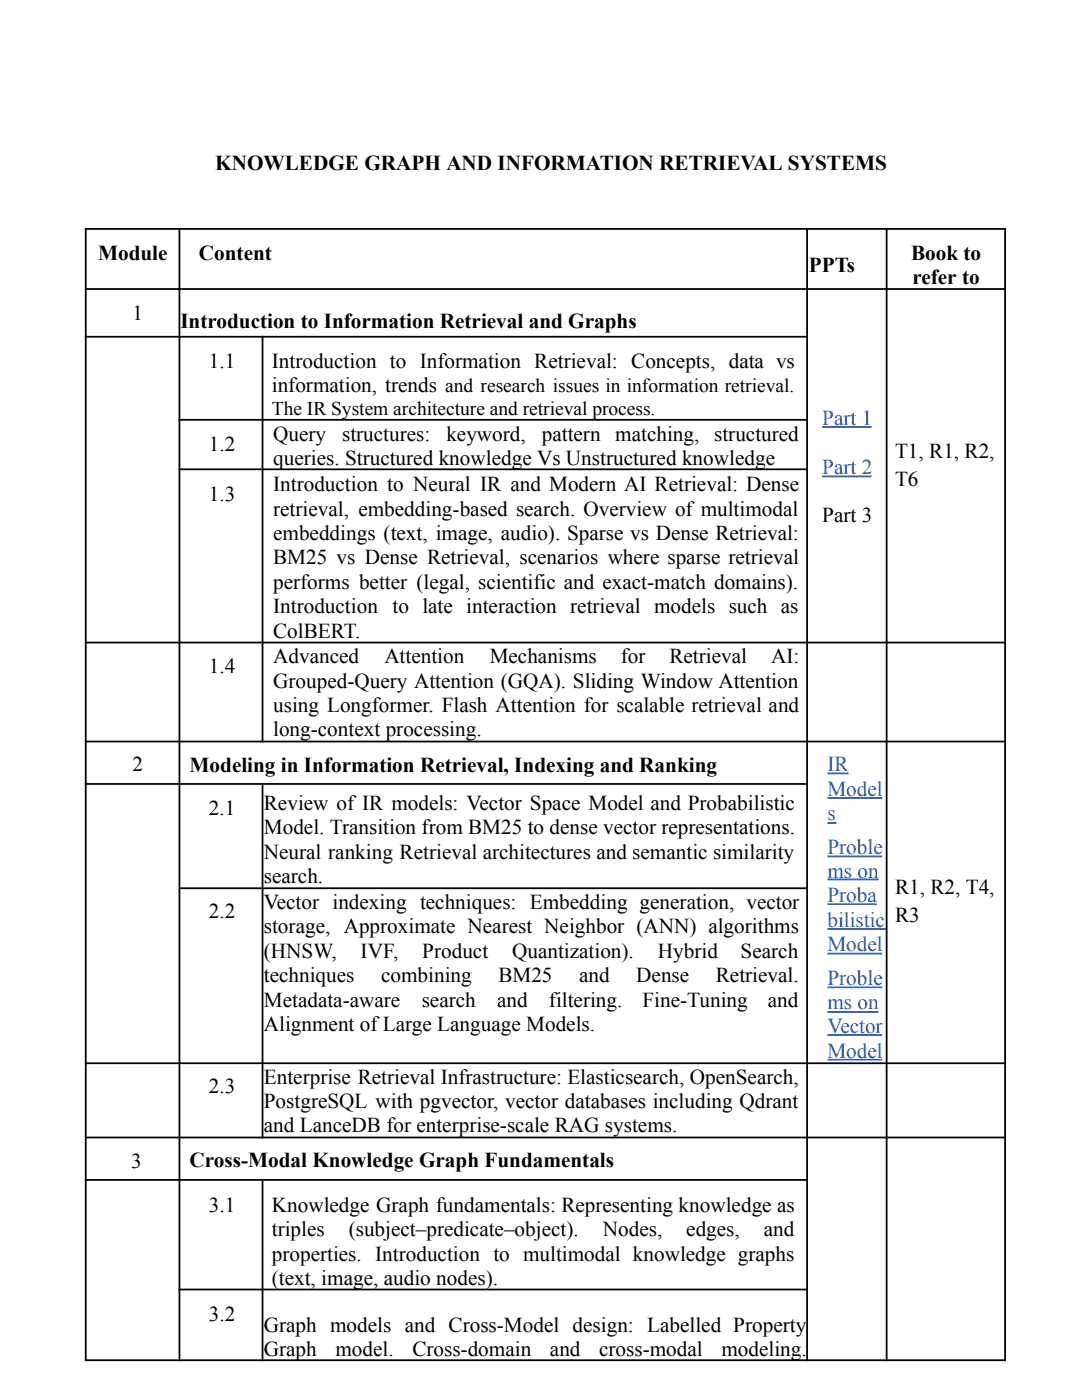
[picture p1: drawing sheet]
<svg xmlns="http://www.w3.org/2000/svg" width="216mm" height="279mm" viewBox="0 0 216 279" stroke-linecap="round" stroke-linejoin="round" font-family="sans-serif">
<defs><g id="words">
<g font-size="4.2">
<text x="43" y="33.9">KNOWLEDGE GRAPH AND INFORMATION RETRIEVAL SYSTEMS</text>
<text x="19.6" y="51.8">Module</text>
<text x="39.7" y="51.8">Content</text>
<text x="181.8" y="51.8">Book to</text>
<text x="161.4" y="54.3">PPTs</text>
<text x="182.1" y="56.7">refer to</text>
<text x="26.5" y="63.8">1</text>
<text x="36" y="65.4">Introduction to Information Retrieval and Graphs</text>
<text x="41.7" y="73.4">1.1</text>
<text x="54.2" y="73.4">Introduction to Information Retrieval: Concepts, data vs</text>
<text x="54.2" y="78.2">information, trends and research issues in information retrieval.</text>
<text x="54.5" y="88">Query</text>
<text x="68.3" y="88">structures:</text>
<text x="89.1" y="88">keyword,</text>
<text x="108.1" y="88">pattern matching, structured</text>
<text x="41.7" y="90">1.2</text>
<text x="54.5" y="92.9">queries. Structured knowledge Vs Unstructured knowledge</text>
<text x="178.6" y="91.4">T1, R1, R2,</text>
<text x="41.7" y="100">1.3</text>
<text x="54.5" y="98">Introduction to Neural IR and Modern AI Retrieval: Dense</text>
<text x="178.6" y="97">T6</text>
<text x="54.5" y="102.9">retrieval, embedding-based search. Overview of multimodal</text>
<text x="54.5" y="107.8">embeddings (text, image, audio). Sparse vs Dense Retrieval:</text>
<text x="164.1" y="104.3">Part 3</text>
<text x="54.5" y="112.6">BM25 vs Dense Retrieval, scenarios where sparse retrieval</text>
<text x="54.5" y="117.5">performs better (legal, scientific and exact-match domains).</text>
<text x="54.5" y="122.4">Introduction to late interaction retrieval models such as</text>
<text x="54.5" y="127.2">ColBERT.</text>
<text x="41.7" y="134.4">1.4</text>
<text x="54.5" y="132.4">Advanced</text>
<text x="54.5" y="137.2">Grouped-Query Attention (GQA). Sliding Window Attention</text>
<text x="76.7" y="132.4">Attention</text>
<text x="97.7" y="132.4">Mechanisms</text>
<text x="123.9" y="132.4">for</text>
<text x="133.6" y="132.4">Retrieval</text>
<text x="153.8" y="132.4">AI:</text>
<text x="54.5" y="142.1">using Longformer. Flash Attention for scalable retrieval and</text>
<text x="54.5" y="147">long-context processing.</text>
<text x="26.5" y="153.9">2</text>
<text x="37.8" y="154.2">Modeling in Information Retrieval, Indexing and Ranking</text>
<text x="52.7" y="161.7">Review of IR models: Vector Space Model and Probabilistic</text>
<text x="41.7" y="162.7">2.1</text>
<text x="52.7" y="166.5">Model. Transition from BM25 to dense vector representations.</text>
<text x="52.7" y="171.4">Neural ranking Retrieval architectures and semantic similarity</text>
<text x="52.7" y="176.3">search.</text>
<text x="178.6" y="178.4">R1, R2, T4,</text>
<text x="41.7" y="183.2">2.2</text>
<text x="52.7" y="181.4">Vector indexing techniques: Embedding generation, vector</text>
<text x="178.6" y="184">R3</text>
<text x="52.7" y="186.3">storage, Approximate Nearest Neighbor (ANN) algorithms</text>
<text x="52.7" y="191.1">(HNSW,</text>
<text x="72" y="191.1">IVF,</text>
<text x="84.3" y="191.1">Product</text>
<text x="102.2" y="191.1">Quantization).</text>
<text x="131.3" y="191.1">Hybrid</text>
<text x="147.8" y="191.1">Search</text>
<text x="52.7" y="196">techniques</text>
<text x="76" y="196">combining</text>
<text x="99.4" y="196">BM25</text>
<text x="115.6" y="196">and</text>
<text x="127" y="196">Dense</text>
<text x="142.8" y="196">Retrieval.</text>
<text x="52.7" y="200.9">Metadata-aware</text>
<text x="84.1" y="200.9">search</text>
<text x="99.2" y="200.9">and</text>
<text x="109.5" y="200.9">filtering.</text>
<text x="128.2" y="200.9">Fine-Tuning</text>
<text x="153.2" y="200.9">and</text>
<text x="52.7" y="205.7">Alignment ofLarge Language Models.</text>
<text x="41.7" y="218.1">2.3</text>
<text x="52.7" y="216.2">Enterprise Retrieval Infrastructure: Elasticsearch, OpenSearch,</text>
<text x="52.7" y="221.1">PostgreSQL with pgvector, vector databases including Qdrant</text>
<text x="52.7" y="226">and LanceDB for enterprise-scale RAG systems.</text>
<text x="26.2" y="233.1">3</text>
<text x="37.8" y="233">Cross-Modal Knowledge Graph Fundamentals</text>
<text x="41.7" y="241.8">3.1</text>
<text x="54.2" y="241.8">Knowledge Graph fundamentals: Representing knowledge as</text>
<text x="54.2" y="246.7">triples</text>
<text x="54.2" y="251.6">properties. Introduction to multimodal knowledge graphs</text>
<text x="69.6" y="246.7">(subject–predicate–object).</text>
<text x="120.3" y="246.7">Nodes,</text>
<text x="136.9" y="246.7">edges,</text>
<text x="152.4" y="246.7">and</text>
<text x="54.2" y="256.5">(text, image, audio nodes).</text>
<text x="41.7" y="263.6">3.2</text>
<text x="52.7" y="265.8">Graph models and Cross-Model design: Labelled Property</text>
<text x="52.7" y="270.7">Graph</text>
<text x="66.9" y="270.7">model.</text>
<text x="82.3" y="270.7">Cross-domain</text>
<text x="109.7" y="270.7">and</text>
<text x="119.6" y="270.7">cross-modal</text>
<text x="143.9" y="270.7">modeling.</text>
</g>
<g font-size="4.2" fill="#15c">
<text x="164.1" y="84.8">Part 1</text>
<text x="164.1" y="94.5">Part 2</text>
<text x="165.1" y="153.9">IR</text>
<text x="165.1" y="158.8">Model</text>
<text x="165.1" y="163.7">s</text>
<text x="165.1" y="170.3">Proble</text>
<text x="165.1" y="175.2">ms on</text>
<text x="165.1" y="180.1">Proba</text>
<text x="165.1" y="184.9">bilistic</text>
<text x="165.1" y="189.8">Model</text>
<text x="165.1" y="196.5">Proble</text>
<text x="165.1" y="201.4">ms on</text>
<text x="165.1" y="206.2">Vector</text>
<text x="165.1" y="211.1">Model</text>
</g>
<text font-size="3.9" x="54.2" y="82.8">The IR System architecture and retrieval process.</text>
</g></defs>
<g fill="none" stroke="#15c" stroke-width=".35">
<path d="M164 85.2h9.9M164 95.1h9.9M165.1 154.3h4.2M165.1 159.3h10.9M165.1 164.2h1.8M165.1 170.9h10.9M165.1 175.5h10.2M165.1 180.4h9.9M165.1 185.4h11.6M165.1 190.3h10.9M165.1 197h10.9M165.1 202h10.2"/>
<path d="M165.1 206.6h10.9M165.1 211.5h10.9"/>
</g>
<g fill="none" stroke="#000" stroke-width=".35">
<path d="M16.9 45.7h183.8M16.9 57.7h183.8M17.1 45.5v226.1M35.8 45.5v226.1M161 45.5v226.1M176.9 45.5v226.1M200.6 45.5v226.1M16.9 67.2h144.3M52.4 67v81.2M35.6 83.8h125.6M35.6 93.7h125.6M16.9 128.2h183.8"/>
<path d="M16.9 148h183.8M16.9 156.5h144.3M52.4 156.6v70.6M35.6 177.3h125.6M16.9 212.2h183.8M16.9 227h183.8M16.9 235.5h144.3M52.4 235.7v35.9M35.6 257.4h125.6M16.9 271.5h183.8"/>
</g>
<use href="#words"/>
</svg>
